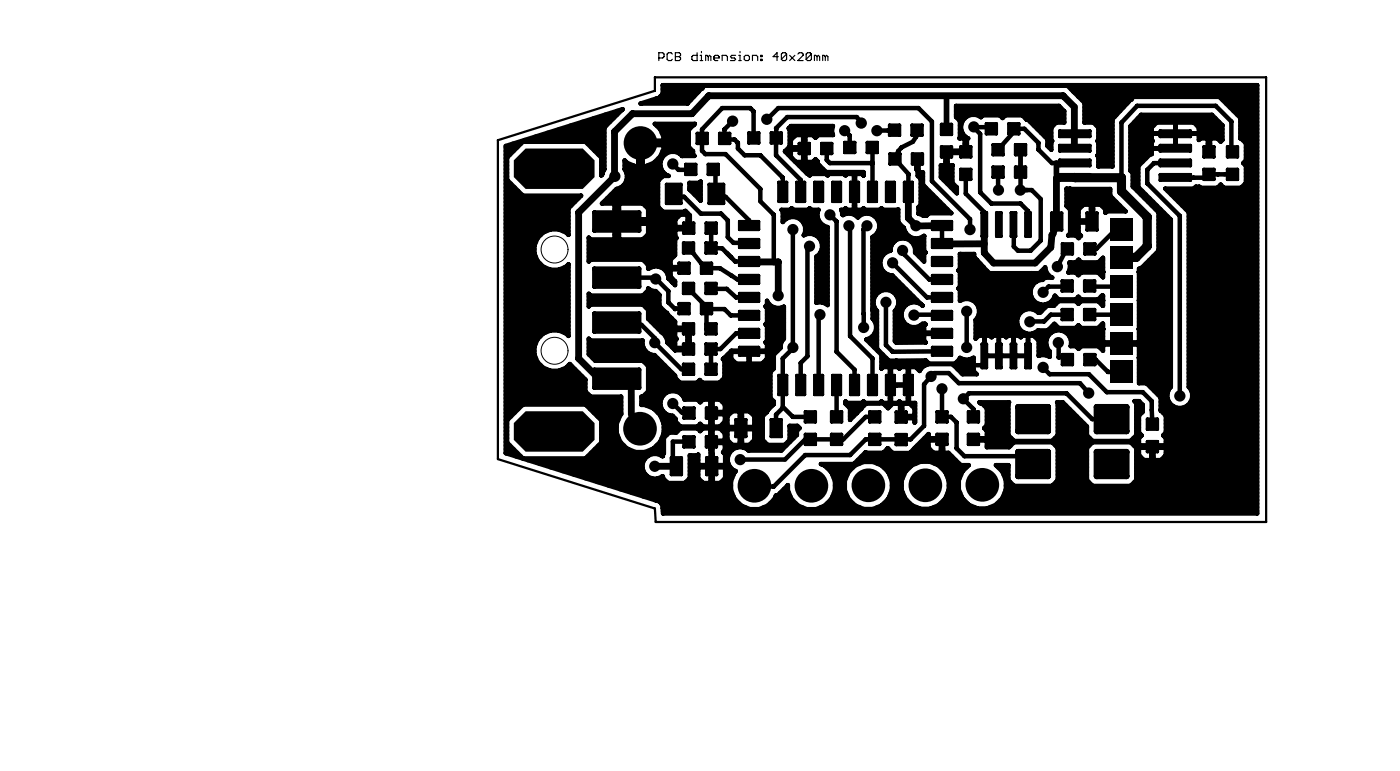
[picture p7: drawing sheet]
<svg xmlns="http://www.w3.org/2000/svg" width="62mm" height="34mm" viewBox="0 0 62 34" stroke-linecap="round" stroke-linejoin="round" font-family="sans-serif">
<g fill="none" stroke="#000" stroke-width=".05">
<path d="M29.4 2.6l.2-.1-.1-.2h-.1v.4M30 2.4h-.3v.2h.3M30.1 2.3l.2 .1v.3h-.2zM30.1 2.5h.2M31.1 2.3v.4h-.2l-.1-.2h.3M31.2 2.7h.1M31.2 2.5l.1 .2M31.3 2.3h.1M31.6 2.5h-.1v.2M31.6 2.5v.2M31.6 2.5h.1v.2M31.8 2.6h.3l-.1-.1h-.2v.1l.2 .1"/>
<path d="M32.2 2.7v-.2h.2v.2M32.8 2.5h-.2l.2 .1-.2 .1M32.9 2.7h.1M32.9 2.5l.1 .2M33 2.3h.1M33.2 2.5h.2v.1l-.2 .1zM33.5 2.7v-.2h.3v.2M33.9 2.6l.1 .1zM33.9 2.5h.1zM34.7 2.5h-.2l.1-.2v.4M35.1 2.4h-.3v.2M35.1 2.4v.2h-.3"/>
<path d="M35.1 2.4l-.3 .2M35.2 2.5l.2 .2M35.4 2.5l-.2 .2M35.6 2.4h.2l-.2 .3h.2M36.2 2.4h-.3v.2M36.2 2.4v.2h-.3M36.2 2.4l-.3 .2M36.4 2.5h-.1v.2M36.4 2.5v.2M36.4 2.5h.1v.2M36.8 2.5h-.1v.2M36.8 2.5v.2"/>
<path d="M36.8 2.5h.1v.2"/>
</g>
<path d="M22.2 6.2l7-2.2v-.6l27.2 .1v19.7h-27.2v-.6l-7-2.2z" fill="none" stroke="#000" stroke-width=".1"/>
<g fill="none" stroke="#000" stroke-width=".15">
<path d="M30.3 13.5h.4v.5h-.4zM30.3 11.7h.4v.5h-.4zM30.5 12.6h.4v.5h-.4zM30.5 15.3h.4v.5h-.4zM30.5 10.8h.4v.5h-.4zM30.5 14.4h.4v.5h-.4zM30.5 16.2h.4v.5h-.4zM30.5 9.9h.4v.5h-.4zM30.5 19.5h.4v.4h-.4zM30.5 18.2h.4v.4h-.4zM30.6 7.3h.4v.5h-.4zM31.1 5.9h.4v.5h-.4z"/>
<path d="M31.3 13.5h.4v.5h-.4zM31.3 11.7h.4v.5h-.4zM31.5 12.6h.4v.5h-.4zM31.5 15.3h.4v.5h-.4zM31.5 16.2h.4v.5h-.4zM31.5 10.8h.4v.5h-.4zM31.5 14.4h.4v.5h-.4zM31.5 9.9h.4v.5h-.4zM31.5 19.5h.4v.4h-.4zM31.5 18.2h.4v.4h-.4zM31.6 7.3h.4v.5h-.4zM32.1 5.9h.4v.5h-.4z"/>
<path d="M32.8 18.7h.5v.7h-.5zM33 9.9h.8v.3h-.8zM33 10.7h.8v.3h-.8zM33 11.5h.8v.3h-.8zM33 12.3h.8v.3h-.8zM33 13.1h.8v.3h-.8zM33 13.9h.8v.3h-.8zM33 14.7h.8v.3h-.8zM33 15.5h.8v.3h-.8zM33.4 5.9h.4v.5h-.4zM34.4 18.7h.4v.7h-.4zM34.4 5.9h.4v.5h-.4z"/>
<path d="M34.7 16.7h.4v.9h-.4zM34.7 8.1h.4v.9h-.4zM35.5 16.7h.4v.9h-.4zM35.5 8.1h.4v.9h-.4zM35.6 6.4h.5v.4h-.5zM35.9 18.3h.5v.5h-.5zM35.9 19.3h.5v.5h-.5zM36.3 16.7h.4v.9h-.4zM36.3 8.1h.4v.9h-.4zM36.6 6.4h.5v.4h-.5zM37.1 18.3h.4v.5h-.4zM37.1 19.3h.4v.5h-.4z"/>
<path d="M37.1 16.7h.4v.9h-.4zM37.1 8.1h.4v.9h-.4zM37.7 6.3h.4v.5h-.4zM37.9 16.7h.4v.9h-.4zM37.9 8.1h.4v.9h-.4zM38.7 6.3h.4v.5h-.4zM38.7 16.7h.4v.9h-.4zM38.7 8.1h.4v.9h-.4zM38.8 18.3h.4v.5h-.4zM38.8 19.3h.4v.5h-.4zM39.5 16.7h.4v.9h-.4zM39.5 8.1h.4v.9h-.4z"/>
<path d="M39.7 5.6h.4v.4h-.4zM39.7 6.9h.4v.4h-.4zM40 19.3h.4v.5h-.4zM40 18.3h.4v.5h-.4zM40.3 16.7h.4v.9h-.4zM40.3 8.1h.4v.9h-.4zM40.7 5.6h.4v.4h-.4zM40.7 6.9h.4v.4h-.4zM41.6 9.9h.8v.3h-.8zM41.6 10.7h.8v.3h-.8zM41.6 11.5h.8v.3h-.8zM41.6 12.3h.8v.3h-.8z"/>
<path d="M41.6 13.1h.8v.3h-.8zM41.6 13.9h.8v.3h-.8zM41.6 14.7h.8v.3h-.8zM41.6 15.5h.8v.3h-.8zM41.8 18.3h.4v.5h-.4zM41.8 19.3h.4v.5h-.4zM42 5.5h.4v.5h-.4zM42 6.5h.4v.5h-.4zM42.8 6.5h.5v.5h-.5zM42.8 7.5h.5v.5h-.5zM43.2 18.3h.4v.5h-.4zM43.2 19.3h.4v.5h-.4z"/>
<path d="M43.8 9.5h.2v1h-.2zM43.8 15.3h.2v1.1h-.2zM44 5.5h.4v.5h-.4zM44.3 6.4h.4v.5h-.4zM44.3 7.4h.4v.5h-.4zM44.4 15.3h.2v1.1h-.2zM44.4 9.5h.2v1h-.2zM45 5.5h.4v.5h-.4zM45.1 15.3h.2v1.1h-.2zM45.1 9.5h.2v1h-.2zM45.3 6.4h.4v.5h-.4zM45.3 7.4h.4v.5h-.4z"/>
<path d="M45.7 15.3h.2v1.1h-.2zM45.7 9.5h.2v1h-.2zM46.9 9.5h.4v.7h-.4zM47.2 7.8h1.4v.2h-1.4zM47.2 7.1h1.4v.3h-1.4zM47.2 6.5h1.4v.2h-1.4zM47.2 5.8h1.4v.3h-1.4zM47.4 12.5h.4v.5h-.4zM47.4 13.8h.4v.4h-.4zM47.4 15.8h.4v.4h-.4zM47.4 10.9h.4v.4h-.4zM48.4 12.5h.4v.5h-.4z"/>
<path d="M48.4 13.8h.4v.4h-.4zM48.4 15.8h.4v.4h-.4zM48.4 10.9h.4v.4h-.4zM48.5 9.5h.4v.7h-.4zM51.2 18.7h.4v.4h-.4zM51.2 19.7h.4v.4h-.4zM51.7 7.8h1.4v.2h-1.4zM51.7 5.8h1.4v.3h-1.4zM51.7 6.5h1.4v.2h-1.4zM51.7 7.1h1.4v.3h-1.4zM53.7 6.5h.4v.5h-.4zM53.7 7.5h.4v.5h-.4z"/>
<path d="M54.7 6.5h.5v.5h-.5zM54.7 7.5h.5v.5h-.5zM29.9 20.4h.5v.7h-.5zM31.5 20.4h.5v.7h-.5z"/>
</g>
<g fill="#000">
<path d="M23.4 6.6h2.6l.5 .5v.8l-.5 .5h-2.6l-.5-.5v-.8zM22.9 18.8l.5-.5h2.6l.5 .5v.8l-.5 .5h-2.6l-.5-.5zM26.5 11.9h2v.9h-2zM26.5 13.9h2v.9h-2zM26.5 16.4h2v.9h-2zM26.5 9.4h2v.9h-2zM29.7 8.2h.7v.9h-.7zM30.2 13.5h.5v.5h-.5zM30.2 11.7h.5v.5h-.5zM30.4 16.2h.5v.5h-.5zM30.4 15.3h.5v.5h-.5zM30.4 14.4h.5v.5h-.5z"/>
<path d="M30.4 10.8h.5v.5h-.5zM30.4 12.6h.5v.5h-.5zM30.5 9.9h.5v.5h-.5zM30.5 19.4h.5v.5h-.5zM30.5 18.1h.5v.5h-.5zM30.5 7.3h.5v.5h-.5zM31.1 5.9h.5v.5h-.5zM31.2 13.5h.5v.5h-.5zM31.2 11.7h.5v.5h-.5zM31.4 16.2h.5v.5h-.5zM31.4 15.3h.5v.5h-.5zM31.4 14.4h.5v.5h-.5z"/>
<path d="M31.4 10.8h.5v.5h-.5zM31.4 12.6h.5v.5h-.5zM31.5 9.9h.5v.5h-.5zM31.5 19.4h.5v.5h-.5zM31.5 18.1h.5v.5h-.5zM31.5 7.3h.5v.5h-.5zM31.6 8.2h.7v.9h-.7zM32.1 5.9h.5v.5h-.5zM32.8 18.7h.5v.8h-.5zM32.9 9.8h.9v.4h-.9zM32.9 10.6h.9v.4h-.9zM32.9 11.4h.9v.4h-.9z"/>
<path d="M32.9 12.2h.9v.4h-.9zM32.9 13h.9v.4h-.9zM32.9 13.8h.9v.4h-.9zM32.9 14.6h.9v.4h-.9zM32.9 15.4h.9v.4h-.9zM33.4 5.9h.5v.5h-.5zM34.4 18.7h.5v.8h-.5zM34.4 5.9h.5v.5h-.5zM34.7 16.7h.4v.9h-.4zM34.7 8.1h.4v.9h-.4zM35.5 16.7h.4v.9h-.4zM35.5 8.1h.4v.9h-.4z"/>
<path d="M35.6 6.4h.5v.5h-.5zM35.9 19.3h.5v.5h-.5zM35.9 18.3h.5v.5h-.5zM36.3 16.7h.4v.9h-.4zM36.3 8.1h.4v.9h-.4zM36.6 6.4h.5v.5h-.5zM37 19.3h.5v.5h-.5zM37 18.3h.5v.5h-.5zM37.1 16.7h.4v.9h-.4zM37.1 8.1h.4v.9h-.4zM37.6 6.3h.5v.5h-.5zM37.9 16.7h.4v.9h-.4z"/>
<path d="M37.9 8.1h.4v.9h-.4zM38.6 6.3h.5v.5h-.5zM38.7 16.7h.4v.9h-.4zM38.7 8.1h.4v.9h-.4zM38.7 18.3h.5v.5h-.5zM38.7 19.3h.5v.5h-.5zM39.5 16.7h.4v.9h-.4zM39.5 8.1h.4v.9h-.4zM39.6 5.5h.5v.5h-.5zM39.6 6.8h.5v.5h-.5zM39.9 18.3h.5v.5h-.5zM39.9 19.3h.5v.5h-.5z"/>
<path d="M40.3 16.7h.4v.9h-.4zM40.3 8.1h.4v.9h-.4zM40.6 5.5h.5v.5h-.5zM40.6 6.8h.6v.5h-.6zM41.5 9.8h.9v.4h-.9zM41.5 10.6h.9v.4h-.9zM41.5 11.4h.9v.4h-.9zM41.5 12.2h.9v.4h-.9zM41.5 13h.9v.4h-.9zM41.5 13.8h.9v.4h-.9zM41.5 14.6h.9v.4h-.9zM41.5 15.4h.9v.4h-.9z"/>
<path d="M41.7 19.3h.5v.5h-.5zM41.7 18.3h.5v.5h-.5zM41.9 5.5h.5v.5h-.5zM41.9 6.5h.5v.5h-.5zM42.8 6.5h.5v.5h-.5zM42.8 7.5h.5v.5h-.5zM43.1 19.3h.5v.5h-.5zM43.1 18.3h.5v.5h-.5zM43.8 15.3h.2v1.1h-.2zM43.8 9.4h.2v1.1h-.2zM43.9 5.5h.5v.5h-.5zM44.2 6.4h.5v.5h-.5z"/>
<path d="M44.2 7.4h.5v.5h-.5zM44.4 15.3h.3v1.1h-.3zM44.4 9.4h.3v1.1h-.3zM44.9 5.5h.5v.5h-.5zM45.1 15.3h.2v1.1h-.2zM45.1 9.4h.2v1.1h-.2zM45.2 6.4h.5v.5h-.5zM45.2 7.4h.5v.5h-.5zM45.4 18.1h1.3v1.1h-1.3zM45.7 15.3h.3v1.1h-.3zM45.7 9.4h.3v1.1h-.3zM46.9 9.5h.5v.8h-.5z"/>
<path d="M47.2 5.8h1.4v.3h-1.4zM47.2 6.5h1.4v.2h-1.4zM47.2 7.1h1.4v.3h-1.4zM47.2 7.8h1.4v.3h-1.4zM47.3 12.5h.5v.5h-.5zM47.3 13.8h.5v.5h-.5zM47.3 15.8h.5v.5h-.5zM47.3 10.8h.5v.5h-.5zM48.3 12.5h.5v.5h-.5zM48.3 13.8h.5v.5h-.5zM48.3 15.8h.5v.5h-.5zM48.3 10.8h.5v.5h-.5z"/>
<path d="M48.4 9.5h.5v.8h-.5zM48.9 18.1h1.3v1.1h-1.3zM49.5 9.7h1v1h-1zM49.5 11h1v1h-1zM49.5 12.2h1v1.1h-1zM49.5 13.5h1v1h-1zM49.5 14.8h1v1h-1zM49.5 16.1h1v1h-1zM51.1 18.6h.5v.5h-.5zM51.7 7.8h1.4v.3h-1.4zM51.7 7.1h1.4v.3h-1.4zM51.7 6.5h1.4v.2h-1.4z"/>
<path d="M51.7 5.8h1.4v.3h-1.4zM53.6 7.5h.5v.5h-.5zM53.6 6.5h.5v.5h-.5zM54.7 6.5h.5v.5h-.5zM54.7 7.5h.5v.5h-.5zM29.9 20.4h.5v.8h-.5zM31.5 20.4h.5v.8h-.5zM45.4 20.1h1.3v1.1h-1.3zM48.9 20.1h1.3v1.1h-1.3zM51.1 19.6h.5v.5h-.5z"/>
<circle cx="23.2" cy="17.4" r=".25"/>
<circle cx="23.2" cy="9.4" r=".25"/>
<circle cx="25" cy="12.8" r=".25"/>
<circle cx="25" cy="13.9" r=".25"/>
<circle cx="26.4" cy="5.8" r=".25"/>
<circle cx="27.4" cy="7.9" r=".25"/>
<circle cx="27.4" cy="15.7" r=".25"/>
<circle cx="28.5" cy="15.7" r=".25"/>
<circle cx="28.5" cy="19.1" r=".75"/>
<circle cx="28.6" cy="6.4" r=".75"/>
<circle cx="28.9" cy="8.1" r=".25"/>
<circle cx="28.9" cy="13.4" r=".25"/>
<circle cx="29.2" cy="15.3" r=".25"/>
<circle cx="29.2" cy="12.4" r=".25"/>
<circle cx="29.6" cy="14.3" r=".25"/>
<circle cx="29.7" cy="9.7" r=".25"/>
<circle cx="30" cy="7.3" r=".25"/>
<circle cx="30" cy="18" r=".25"/>
<circle cx="30.1" cy="6.1" r=".25"/>
<circle cx="30.2" cy="4.2" r=".25"/>
<circle cx="31.1" cy="8.4" r=".25"/>
<circle cx="32.7" cy="5.4" r=".25"/>
<circle cx="33.9" cy="18" r=".25"/>
<circle cx="34.2" cy="5.3" r=".25"/>
<circle cx="34.7" cy="13.2" r=".25"/>
<circle cx="35.3" cy="10.2" r=".25"/>
<circle cx="35.3" cy="15.5" r=".25"/>
<circle cx="35.8" cy="5.8" r=".25"/>
<circle cx="36" cy="10.2" r=".25"/>
<circle cx="36.1" cy="11" r=".25"/>
<circle cx="36.6" cy="14" r=".25"/>
<circle cx="36.7" cy="5.8" r=".25"/>
<circle cx="37" cy="9.6" r=".25"/>
<circle cx="37.7" cy="5.8" r=".25"/>
<circle cx="37.8" cy="10.1" r=".25"/>
<circle cx="38.4" cy="5.5" r=".25"/>
<circle cx="38.5" cy="14.6" r=".25"/>
<circle cx="38.7" cy="10.1" r=".25"/>
<circle cx="39.1" cy="5.8" r=".25"/>
<circle cx="39.5" cy="13.5" r=".25"/>
<circle cx="39.8" cy="11.7" r=".25"/>
<circle cx="39.9" cy="10.3" r=".25"/>
<circle cx="40.2" cy="11.2" r=".25"/>
<circle cx="40.7" cy="14" r=".25"/>
<circle cx="40.8" cy="10.1" r=".25"/>
<circle cx="41.5" cy="16.8" r=".25"/>
<circle cx="41.5" cy="9" r=".25"/>
<circle cx="42" cy="17.3" r=".25"/>
<circle cx="42.9" cy="17.8" r=".25"/>
<circle cx="43" cy="16.3" r=".25"/>
<circle cx="43.1" cy="15.5" r=".25"/>
<circle cx="43.1" cy="13.9" r=".25"/>
<circle cx="43.2" cy="11.7" r=".25"/>
<circle cx="43.2" cy="10.2" r=".25"/>
<circle cx="43.2" cy="12.9" r=".25"/>
<circle cx="43.4" cy="5.6" r=".25"/>
<circle cx="44.5" cy="18.5" r=".25"/>
<circle cx="44.5" cy="8.5" r=".25"/>
<circle cx="45.5" cy="8.5" r=".25"/>
<circle cx="45.8" cy="12.4" r=".25"/>
<circle cx="45.8" cy="13.4" r=".25"/>
<circle cx="45.9" cy="14.3" r=".25"/>
<circle cx="46" cy="5.2" r=".25"/>
<circle cx="46.5" cy="16.4" r=".25"/>
<circle cx="46.5" cy="13" r=".25"/>
<circle cx="46.5" cy="5.7" r=".25"/>
<circle cx="46.9" cy="5.2" r=".25"/>
<circle cx="47.1" cy="11.9" r=".25"/>
<circle cx="47.2" cy="15.3" r=".25"/>
<circle cx="47.7" cy="18.8" r=".25"/>
<circle cx="47.7" cy="9.1" r=".25"/>
<circle cx="48.5" cy="17.5" r=".25"/>
<circle cx="49" cy="11.9" r=".25"/>
<circle cx="49.2" cy="5.4" r=".25"/>
<circle cx="49.3" cy="6.7" r=".25"/>
<circle cx="49.6" cy="9.2" r=".25"/>
<circle cx="50.8" cy="7" r=".25"/>
<circle cx="50.9" cy="6.3" r=".25"/>
<circle cx="50.9" cy="5.6" r=".25"/>
<circle cx="51.5" cy="15.1" r=".25"/>
<circle cx="51.6" cy="11.9" r=".25"/>
<circle cx="52.6" cy="17.6" r=".25"/>
<circle cx="53" cy="8.9" r=".25"/>
<circle cx="53.4" cy="11.8" r=".25"/>
<circle cx="54" cy="5.4" r=".25"/>
<circle cx="54.1" cy="19.2" r=".25"/>
<circle cx="55.1" cy="4.5" r=".25"/>
<circle cx="55.1" cy="9.9" r=".25"/>
<circle cx="55.4" cy="12" r=".25"/>
<circle cx="55.4" cy="14.9" r=".25"/>
<circle cx="55.5" cy="18" r=".25"/>
<circle cx="27.3" cy="20.6" r=".25"/>
<circle cx="29.2" cy="20.8" r=".25"/>
<circle cx="29.4" cy="21.8" r=".25"/>
<circle cx="31.9" cy="22.2" r=".25"/>
<circle cx="33" cy="20.5" r=".25"/>
<circle cx="33.6" cy="21.6" r=".75"/>
<circle cx="36.2" cy="21.6" r=".75"/>
<circle cx="38.7" cy="21.6" r=".75"/>
<circle cx="41.3" cy="21.6" r=".75"/>
<circle cx="43.8" cy="21.6" r=".75"/>
<circle cx="45.7" cy="22.4" r=".25"/>
<circle cx="47.7" cy="20.5" r=".25"/>
<circle cx="48.5" cy="22.4" r=".25"/>
<circle cx="51.6" cy="22.3" r=".25"/>
<circle cx="53" cy="20.7" r=".25"/>
<circle cx="54" cy="22.3" r=".25"/>
<circle cx="55.6" cy="20.8" r=".25"/>
</g>
<g fill="none" stroke="#000" stroke-width=".04">
<circle cx="24.7" cy="11.1" r=".6"/>
<circle cx="24.7" cy="15.6" r=".6"/>
</g>
<g fill="none" stroke="#000" stroke-width=".2">
<path d="M22.5 17.2h3.6M22.5 9.8h2.8M22.5 19.7h.1M22.5 17.9h5.2M22.5 19.8h.2M22.5 6.7h.4M22.5 15.1h1.4M22.5 15.6h1.3M22.5 19h.1M22.5 17.4h3.6M22.5 9.3h2.8M22.5 10.6h1.5"/>
<path d="M22.5 14.8h1.8M22.5 15.5h1.3M22.5 14.2h2.8M22.5 10h2.8M22.5 9.5h2.8M22.5 6.6h.6M22.5 7.2h.1M22.5 8.5h.6M22.5 19.5h.1M22.5 19.4h.1M22.5 19.2h.1M22.5 18.9h.1"/>
<path d="M22.5 18.7h.1M22.5 18.5h.3M22.5 18.4h.4M22.5 18.2h.6M22.5 18.1h.8M22.5 17.7h5.2M22.5 17.6h3.7M22.5 17.1h3.6M22.5 16.9h3.6M22.5 16.8h3.5M22.5 16.6h3.3M22.5 16.4h1.9"/>
<path d="M22.5 16.3h1.6M22.5 16.1h1.5M22.5 16h1.4M22.5 15.8h1.3M22.5 15.3h1.4M22.5 15h1.6M22.5 14.7h2.8M22.5 14.5h2.8M22.5 14.3h2.8M22.5 14h2.8M22.5 13.8h2.8M22.5 13.7h2.8"/>
<path d="M22.5 13.5h2.8M22.5 13.4h2.8M22.5 13.2h2.8M22.5 13h2.8M22.5 12.9h2.8M22.5 12.7h2.8M22.5 12.6h2.8M22.5 12.4h2.8M22.5 12.2h2.8M22.5 12.1h2.8M22.5 11.9h1.8M22.5 11.7h1.6"/>
<path d="M22.5 11.6h1.4M22.5 11.4h1.4M22.5 11.3h1.3M22.5 11.1h1.3M22.5 10.9h1.3M22.5 10.8h1.4M22.5 10.4h1.6M22.5 10.3h1.9M22.5 10.1h2.8M22.5 9.6h2.8M22.5 9.2h3M22.5 9h3.1"/>
<path d="M22.5 8.8h3.3M22.5 8.7h.8M22.5 8.3h.4M22.5 8.2h.3M22.5 8h.1M22.5 7.9h.1M22.5 7.7h.1M22.5 7.5h.1M22.5 7.4h.1M22.5 7h.1M22.5 6.9h.2M22.6 8l.7 .7h2.6l-.6 .6v1.2a.9 .9 0 0 0-1.5 .4"/>
<path d="M22.6 18.7l.7-.7h2.8l.7 .7v1l-.7 .7h-2.8l-.7-.7zM22.9 6.4h.3M23.4 6.2h3.5M23.8 10.9a.91 .91 0 0 0 .5 1 .91 .91 0 0 0 1-.1v3.2a.9 .9 0 0 0-1-.2 .9 .9 0 0 0-.5 1M23.8 15.8l.2 .3M23.9 6.1h3M24 16.1a.9 .9 0 0 0 1.4 .1l.7 .7v.5l.2 .3h1.4v.7l-.2 .5M24.4 5.9h2.5M24.9 5.8h2M25.1 10.3h.2M25.1 16.4h.5M25.2 14.8h.1"/>
<path d="M25.2 11.9h.1M25.3 16.3h.2M25.3 10.4h.1M25.4 5.6h1.6M26 5.4h1.2M26.1 18.1h1.6M26.2 6.4h.7M26.2 15.1l2.4 .1a.54 .54 0 0 0 .6 .6l1.1 1.2h.8l.1-.1M26.2 15.8l.3 .3h2.2l.2 .2M26.2 15.6h2.6M26.2 10.6h.1M26.2 15.5h2.5"/>
<path d="M26.2 15.3h2.4M26.2 13.5h3.2M26.2 13.4h3.2M26.2 13.2h3.2M26.2 11.6h.1M26.2 11.4h3.8M26.2 11.3h3.9M26.2 11.1h3.9M26.2 10.9h3.9M26.2 10.8h3.9M26.3 15.8h2.7M26.3 18.2h1.4"/>
<path d="M26.3 15.2l-.1-.1v.7M26.4 6.6h.5M26.4 16h2.9M26.5 5.3h.9M26.5 18.4h1.2M26.5 12h2v.8h-2zM26.5 9.5h2v.8h-2zM26.5 14h2v.8h-2zM26.5 16.5h2v.8h-2zM26.5 6.7h.4M26.6 18.5h1M26.7 19.8h1.1"/>
<path d="M26.7 6.9h.2M26.8 18.7h.8M26.8 19.7h.9M26.8 19h.7M26.8 7.2h.1M26.8 19.5h.8M26.8 19.4h.7M26.8 19.2h.7M26.8 18.9h.7M26.8 7.7h.1M26.8 7.5h.1M26.8 7.4h.1"/>
<path d="M26.8 7h.1M26.9 9h2.4M26.9 7.5v-1.8l.9-.8-5.3 1.6v13.7l6.8 2.1 .2 .1M26.9 7.5l-.1 .3v-.8l-.7-.7h-2.8l-.7 .7v1M27 5.1h.5M27.1 8.8h2.2M27.2 8.7h2.1M27.4 8.5h1.9M27.4 9.3h.2M27.4 10.6h.2M27.4 9.5h.2M27.4 10.4h.2"/>
<path d="M27.4 10.3h.2M27.4 10.1h.2M27.4 9.6h.2M27.4 9.2h.2M27.5 18.9v.4l.2 .4M27.5 4.9h.2M27.5 12.4h1.7l.6 .6v.5l.3 .3 .4-.1M27.5 16.9l.5 .1 .1-.1h-1.4M27.5 14.4l1.1 .1 .6 .6v.2l1.2 1.1h.3M27.6 9.8h2.5M27.7 19.7a1.07 1.07 0 0 0 1.7 0M27.7 8.3h1.6"/>
<path d="M27.8 7.5a.55 .55 0 0 1 .1 .7M27.8 7.2h.1M27.8 7.4h.4M27.8 7.5h1.7M27.9 8.2h1.4M27.9 8.2l-.4 .2-.7 .7h.6v.7h1.5v-.5l-.2-.2h-1.1v1.6h1.1l.2-.3M27.9 7.7h1.7M27.9 8h1.5M27.9 7.9h1.6M28.1 18.5l.4 .6M28.5 6.7h.2M28.5 6.6h.2"/>
<path d="M28.5 7.2h.2M28.5 7.4h.2M28.5 7h.2M28.5 6.9h.2M28.6 17.7h.9M28.6 17.9h.8M28.7 6.4h2M28.7 11.6h1.2M28.7 10.6h1.4M28.7 16.1h.8M28.8 17.6h.8M28.8 9.2h.5"/>
<path d="M28.8 13.7h.7M28.8 13h.5M28.8 18.1h.6M28.8 11.7h1.1M28.9 7.4h.5M28.9 16.3h.7M28.9 10.4h1.2M28.9 17.2h5.4M28.9 16.3v1.1l-.3 .3v.3a1.02 1.02 0 0 1 1 .9M28.9 10v.4M28.9 17.4h5.4M28.9 9.3h.5"/>
<path d="M28.9 14.2h1M28.9 9.5h1.7M28.9 17.1h5.4M28.9 16.9h1.3M28.9 16.8h1.2M28.9 16.6h1.1M28.9 16.4h.9M28.9 14h.9M28.9 13.8h.7M28.9 12.9h.1M28.9 11.9h.1M28.9 10.3h1.2"/>
<path d="M28.9 10.1h1.8M28.9 9.6h1.3M28.9 12.9a.42 .42 0 0 1 .5 .4v.3l.7 .7v.3h.5v.1M28.9 12.9l-.2 .3h-2.4l-.1-.1v.5h.1h2.4l.2 .2v.4l.8 .8v.2l.4 .4M29 14.3h1.1M29 4.5h1.8M29.2 18.2h.3M29.2 7.2h.2M29.2 14.5h.9M29.3 19.8h.3M29.3 5.6h1.6M29.3 18.4h.3"/>
<path d="M29.4 7h.1M29.4 14.7h1.2M29.4 19.7h.2M29.4 5.8h1.3M29.4 4.3h1.5M29.4 5.8l-.2-.3h1.8l-.3 .3v.7l.2 .2M29.4 5.8l.2 .5h-.9v1.1a1.02 1.02 0 0 0 .9-.8M29.4 7.2a.54 .54 0 0 0 .4 .6h-.2l-.3 .3v1.1l.3 .2h1l.2 .2v.5h-.7v-.3l.2-.2h.4v.6h-.6l.1 .4-.1 .8-.2 .2v.3h.5v.1h-.5v.3l.2 .2v.2l-.1-.1M29.5 18.5h.5M29.5 11.9h.9M29.5 6.9h.1M29.5 14.8h.1"/>
<path d="M29.5 19.5h.1M29.5 5.9h1.2M29.5 18.7h.6M29.5 14.8h.6M29.5 6.7h1.4M29.5 4.1h1.6M29.5 4h1.7M29.5 3.8h1.9M29.6 19.4h.1M29.6 6.1h1.1M29.6 18.9h.6M29.6 18.9v.4l-.2 .4"/>
<path d="M29.6 19h4.4M29.6 19.2h.6M29.6 6.6v-.1h-1.1v.9l-.7-.3v.4M29.6 6.6h1.1M29.6 6.2h1.1M29.7 15h.4M29.7 12.1h.2M29.7 13.9h.1M29.7 15.1h.4M29.8 12.2h.1M29.8 12.4l.2 .2M29.8 12.4h.2"/>
<path d="M29.8 15.3h.3M29.9 17.4a.56 .56 0 0 0-.5 .7M30 12.6h.1M30 15.5h.7v-.8h-.6l.1 .4-.1 .4M30 18l.4 .4h.3M30 7.3l.2 .3 .6-.1M30 8.6l.1 .2h.4l.7 .7h.9l.3 .3v.8l.3 .2 .7 .1M30.1 15.6h.1M30.1 10h-2.7v.7h-1.1l-.1-.1v1h.1h2.4l.2 .2v.2a.56 .56 0 0 1 .9 .4M30.1 17.4l.2 .1 .2 .3h.6l.1 .1M30.4 6.9h.5M30.4 17.6h3.9"/>
<path d="M30.5 17.7h3.9M30.6 15.5v.1h-.5M30.6 14.7v.8M30.6 15.1h.1M30.6 14.8h.1M30.6 15.3h.1M30.6 15h.1M30.7 9.8h.1M30.7 10h.1M30.7 9.6h.1M30.7 11l.8 .9h.6l.8 .5h.5M30.7 12.8l.8 .9v1l.2-.1"/>
<path d="M30.7 19.7h-.7v.9l.1 .2M30.7 8.1h.5v.8l-.5-.5zM30.7 8.3h.5M30.7 8.2h.5M30.8 8.5h.4M30.9 6.7l.1 .2h-.6a.55 .55 0 0 0-.6-.1 .55 .55 0 0 0-.4 .4M30.9 5.6h.1M31 8.7h.2M31.1 8.8h.1M31.1 4.1l-.4 .5h-2.1l.7-.2 .2-.2v-.4h26.5v19.1h-26.4l-.1-.5M31.1 4.1h.1M31.2 16.9h.1"/>
<path d="M31.2 17.9h.1M31.2 19.2h.1M31.2 19.2l.1-.1h.4v.5h.6v-.3l-.2-.2h-.3v2.4h.3l.2-.2v-.5M31.2 19.2l-.1-.1h-.8l-.2 .2h-.3l-.2 .2v.7l-.1 .1M31.2 17.9l.1-.1h.4v.5h.6v-.3l-.2-.2h-.3v1.2h.3l.2-.2v-.4h-.6v.6h-.4l-.1-.1-.1 .1h-.8l-.3-.5a.53 .53 0 0 1-.6-.4M31.3 3.9h.1M31.3 3.9l-.2 .2M31.3 6.2h.1M31.4 3.8h16.2M31.4 3.8l-.1 .1M31.5 13.8h.8l.3 .2h.8M31.5 13.8h.1"/>
<path d="M31.7 19.8h.1M31.7 19.5h.1M31.7 19.4h.1M31.7 19.2h.1M31.7 17.9h.1M31.7 18.9h.1M31.7 18.7h.1M31.7 18.5h.1M31.7 18.2h.1M31.7 18.1h.1M31.7 16.4h.1M31.7 11l.5 .1 .6 .5 .6 .1"/>
<path d="M31.7 12.8h-.1l.8 .1 .4 .3h.6M31.7 10.2v.8M31.8 19.7h.7M31.8 18.4h.8M31.8 7.5l.1 .1v1.1v-.1l.1 .2h.3l1.1 1v.2M32.2 16.9h2.1M32.2 17.9h2.3M32.2 19.2h.2M32.2 18.9h.2M32.3 16h.3M32.3 15.9h.1M32.3 6.2h.1"/>
<path d="M32.3 16.8h2M32.3 16.6h2M32.3 16.4h2.2M32.3 16.3h2.2M32.3 16.1h.4M32.3 6.2h.4l.2 .2v.2l.3 .3h.7l1 1v.6M32.3 19.8h2.8M32.3 19.5h.1M32.3 19.4h.1M32.3 18.7h.1M32.3 18.5h.1M32.3 18.2h2"/>
<path d="M32.3 18.1h2.1M32.4 18.5l.2-.2h.4v1.5h-.4l-.2-.2v-.5h1.2v.5l-.2 .2h-.3v-1.5h.3l.2 .2M32.4 18.5v.5M32.4 15.8h.2M32.6 16l.2 .2h.6v-.6h-.8l-.4 .4 .1 .1v.7l-.2 .2h-.8l-.1-.1M32.6 16v-.3h1.6v.3M32.6 5.4l-.3 .4v.4M32.7 20l.2-.1 .4 .1M32.7 20l-.2 .2M33 19.7h.1M33 19.5h.1M33 19.4h.1"/>
<path d="M33 19.2h.1M33 18.9h.1M33 18.7h.1M33 18.5h.1M33 18.4h.1M33.4 16.1h.1M33.4 16h.1M33.4 15.8h.1M33.4 14.8h-.6l-.7 .7h-.4v.9M33.5 18.4h.7M33.5 19.7h.6M33.6 6.1v-1.1l-.2-.2h-1.2l-.9 1v.9l.1 .2h.9l1.6 1.5v.6l.6 .6v2.1"/>
<path d="M33.6 18.5v.5M33.6 19.5h.4M33.6 19.4h.4M33.6 19.2h.4M33.6 18.9h.4M33.6 18.7h.4M33.6 18.5h.4M34 18.5v1.1l.2 .2h.8l.2-.2v-.6h.3l.1 .1-.1 .1v.2l-.7 .7h-1.4l-.1-.1M34.1 16.1h.4M34.2 13.7h.3M34.2 14.5h.7M34.2 15.3h.6"/>
<path d="M34.2 15.1h.7M34.2 15.3v.3M34.2 14.8h.7M34.2 15.5h.6M34.2 14.2h.7M34.2 16h.3M34.2 15.8h.3M34.2 15h.7M34.2 14.7h.7M34.2 14.3h.7M34.2 14h.7M34.2 13.8h.7"/>
<path d="M34.2 13.5h.1M34.2 5.3l.5-.5h6.2l.6 .6v2.7l1.7 1.7v.4M34.3 17.7l.2 .3-.5 .5M34.7 15.6h-1.3v.6h.6l.2-.2M34.9 13.7h.1M34.9 15.2l-.1 .3-.3 .3v.6l-.2 .2v1.1M34.9 15.2v-.1v-1.4a.53 .53 0 0 1-.7-.3l-.1 .2 .1 .1v.7h-.1l.1 .1v.7h-.1l.1 .1M34.9 17.1v1a.75 .75 0 0 0-.3 1M34.9 18.1l.4 .5h.8M34.9 9.8h.1M34.9 9.5h1.5M34.9 9.6h1.5"/>
<path d="M35 6.7l1.1 1.1 .1-.1h.6l.1 .1 .1-.1h.6l.1 .1 .4-.1v.8v-.8l.4 .1M35 6.7h.3M35.1 19.7h.1M35.1 6.9h.2M35.2 5.8h1.9M35.2 19h.4M35.2 19.5h.2M35.2 19.4h.3M35.2 19.2h.3M35.2 6.4h.1M35.2 6.2h.1M35.2 6.1h.2"/>
<path d="M35.2 5.9h1.9M35.2 9.3h.1h.1M35.3 6.2l.2-.2h.3v.6M35.3 6.2v.4M35.3 7h.1M35.3 10.2v5.3l-.4 .5v1.4M35.6 7.4h.9M35.7 9.8h.8M35.8 7.5h.9M35.8 6.6v.1M35.8 6.7h.1M35.8 6.7v.5"/>
<path d="M35.8 7h.1M35.8 6.9h.1M35.8 6.4h.1M35.8 6.2h.1M35.8 6.1h.1M35.8 10h.8M35.8 10.4h.1M35.9 10.3h1M35.9 10.1h1M35.9 7.7h2.6M36 9.3h.1h.1M36.1 19.6h.1"/>
<path d="M36.1 11l-.1 .1v4.8l-.3 .3v.8l.1 .1h-.1M36.3 10.4h.6M36.3 6.1h.1M36.4 13.4h.5M36.4 13.2h.5M36.4 13h.5M36.4 12.9h.5M36.4 12.7h.5M36.4 12.6h.5M36.4 12.4h.5M36.4 12.2h.5M36.4 12.1h.5"/>
<path d="M36.4 11.9h.5M36.4 11.7h.5M36.4 11.6h.5M36.4 11.4h.5M36.5 7.2l.3 .5h1.7v.1M36.5 7.2h-1l-.2-.2v-.3h.6v.5M36.5 7.2l-.1-.1-.2 .1M36.5 10.6h.4M36.5 14v3.2M36.6 11.3h.3M36.6 10.8h.3M36.6 11.1h.3"/>
<path d="M36.6 10.9h.3M36.8 13.5h.1M36.9 6.6v.5l.1 .2h1.9M36.9 10.1a.55 .55 0 0 1-.4-.8h-1.7l.1 .6a.55 .55 0 0 1 .7-.2 .55 .55 0 0 1 .2 .8 .56 .56 0 0 1 .8 .2 .56 .56 0 0 1-.2 .7M36.9 10.1h.1M36.9 10.1v3.5l-.2-.1h-.3v-2.1M37 9.6l.3 .3v5.8l.8 .8v.6M37.1 5.9v.1h-.6l-.1 .1-.2-.1h-.3v.6h-.7M37.1 5.9v-.3h-1.8l-.1 .1v.8l-.2 .2M37.3 17.1v1.5M37.3 19.6h.1M37.5 9.5h2.5"/>
<path d="M37.6 9.3h.1h.1M37.6 5.8l.3 .2v.6M37.7 17.9h.1M37.8 18.1h.7M37.8 10.1l.1 4.9 1 1v1.1M37.9 18.5h.2M37.9 18.4h.3M37.9 18.2h.5M38.1 9.3v-.7v.7M38.1 9.2h.1M38.1 9h.1M38.1 8.8h.1"/>
<path d="M38.1 8.7h.1M38.1 8.3h.1M38.1 8.2h.1M38.1 8h.1M38.1 7.9h.1M38.1 8.5v.2M38.2 9.6h.1M38.4 18.2h.1M38.4 5.5l-.2-.3h-3.1l-.5 .5v1.2l1.1 1.1v.5M38.4 9.3h.1h.1M38.5 17.9h.1M38.5 7.8h.1"/>
<path d="M38.6 15.1h.5M38.6 10.1l-.1 .1v4.4M38.8 15.3h.3M38.9 15h.2M38.9 6.6v.2M38.9 13.8h.1M38.9 10.6h2.3M38.9 13.7h.1M38.9 13.5h.1M38.9 13.4h.1M38.9 13.2h.1M38.9 13h.2"/>
<path d="M38.9 12.9h1.5M38.9 12.7h1.3M38.9 12.6h1.2M38.9 12.4h1M38.9 12.2h.7M38.9 12.1h.5M38.9 11.9h.4M38.9 11.7h.3M38.9 11.6h.4M38.9 11.4h.4M38.9 11.3h.6M38.9 11.1h.8"/>
<path d="M38.9 10.9h.8M38.9 10.8h1M38.9 6.8v1.8M38.9 6.8h.1M38.9 13.8v.4l.2 .3v.2M38.9 14.2h.2M38.9 14h.2M38.9 13.8h.2M38.9 13.4v.2l.2 .2v1.7l.5 .6h.4M38.9 13.4a.56 .56 0 0 1 .6-.5 .56 .56 0 0 1 .5 .5M39 15.5h.1M39 18.6h-.4l-1 1h-1.7l-.9 .9h-2"/>
<path d="M39 18.6h.1M39 19.6h-.4l-.7 .7h-2l-1.4 1.4-.9-.1M39 19.6h.1M39 14.8h.1M39 9.6h1M39 14.3h.1M39 10.4h1.5M39.1 14.7l-.1 .2-.4 .2 .7 .7v.6l.4-.1v.8h.8v-.8h.3l.2 .2M39.1 14.7h.1M39.1 14.5h.1M39.1 15.6h.1M39.1 9.8h.9"/>
<path d="M39.1 10.3h1.2M39.2 10a.55 .55 0 0 0-.4-.5 .55 .55 0 0 0-.6 .2 .62 .62 0 0 0-.7-.2v-.2h2.5v.6l.3 .3a.55 .55 0 0 0 .4 .4M39.2 10a.53 .53 0 0 1-.3 .6v3.2M39.2 10h.9M39.2 10.1h1.1M39.2 9.3h.1h.1M39.3 17.9h.1M39.3 15.8h.1M39.3 16.3h1.9M39.3 16.1h2M39.3 16h.2M39.4 17.9h.3v-.7h.8v.7h.3v.9v-.2h-.6v-.6h.4l.2 .2v.3h-.7v-.5h-.3l-.2 .2-.3-.3h-.1h-.6h-.1h-.1h-.6h-.1l.2 .3v.5l.7-.7h.8"/>
<path d="M39.5 18.1h.2M39.5 11.2a.55 .55 0 0 0-.2 .7 .55 .55 0 0 0 .5 .4l1.3 1.3M39.5 13.5v1.9l.3 .3 2.2-.1M39.6 20l-.2 .2M39.6 20h.1M39.6 20l.2 .2M39.7 17.2h.1M39.7 17.9h.1M39.7 17.4h.1M39.7 17.7h.1M39.7 17.6h.1M39.7 17.1h.1"/>
<path d="M39.7 16.9h.1M39.7 16.8h.1M39.7 16.6h.1M39.7 16.4h.1M39.7 11.2h.1M39.7 11.2h-.2M39.7 16.3l.4 .1 .4-.1v1.6h-.4h-.4zM39.8 11.7l1.5 1.5h.7M39.9 13h.7M39.9 5.8h-.8M39.9 15.1h1.3M39.9 14.2h.3"/>
<path d="M39.9 15h1.3M39.9 14.7h1.3M39.9 14.5h.6M39.9 14.3h.4M39.9 14h.3M39.9 13.8h.3M40 16.1h.1M40 13.2h.7M40 13.7h.3M40 13.4v.2l-.1 .2v1.4l.1 .1 1.3-.1-.1-.3h.8l-2.1-.1M40 13.5h.5M40 13.4h.9"/>
<path d="M40.1 17.9h.1M40.1 18.4h.1M40.1 18.2h.1M40.1 18.1h.1M40.1 10.6a.53 .53 0 0 0-.4 .6M40.2 18.5v.1M40.2 19.6h.1M40.2 18.5h.6M40.2 11.2l.1 .1 1.1 1.1h.6M40.3 14.3a.55 .55 0 0 0 .8 .1h.2l-.1 .4M40.4 10.6a.55 .55 0 0 1 .4 .6M40.5 17.2h.1"/>
<path d="M40.5 17.9h.1M40.5 17.4h.1M40.5 17.7h.1M40.5 17.6h.1M40.5 17.1h.1M40.5 16.9h.1M40.5 16.8h.1M40.5 16.6h.1M40.5 16.4h.1M40.5 7.8h.1M40.5 7.8v.7M40.6 10.8h.6"/>
<path d="M40.6 18.1h.2M40.7 14h1.3M40.7 10.9h.5M40.8 19.9v.1M40.8 20l-.2 .2M40.8 18.7h.1M40.8 18.4h.1M40.8 18.2h.1M40.8 11.1h.4M40.8 11.3h.5M40.9 7.5v-.4h.1v.6h.1v.5l1.3 1.3h-1.5M40.9 7.5v.3l.1 .2v1.1l-.1 .1v.3"/>
<path d="M40.9 7.2h.1M40.9 7.5h.1M40.9 7.4h.1M40.9 5.8l-.1 .3-.1 .2-.5 .3-.3 .5 .6 .7M40.9 19.8h.5M40.9 7.7h.2M40.9 16.4h.1M40.9 7.9h.2M40.9 9.5h.1M40.9 9.3h1.3M41 9.5l.2 .1M41 11.4h.2"/>
<path d="M41 13.5h.1M41 9.2h1.1M41 14.5h.2M41 8.5h.4M41 9h.9M41 8.8h.7M41 8.7h.6M41 8.3h.3M41 8.2h.1M41 8h.1M41 19.7h.4M41.1 13.5a.56 .56 0 0 0-.8 .1 .56 .56 0 0 0 0 .7"/>
<path d="M41.1 13.6h.1M41.1 11.6h.1M41.2 9.6h.1M41.2 10.5l-.2 .1M41.2 10.5v.7h.1l-.1 .4-.4-.4M41.2 10.5h.1M41.2 19.5h.7M41.4 19.4l-.6 .5M41.4 19.4v.1h.5v.7M41.4 19.4h.1M41.4 9.5l-.2 .1M41.4 16.8l.2-.2h.7l.4 .5h5.4l.4 .4"/>
<path d="M41.5 16.8l-.3 .3v1.9l-.6 .6h-1.6M41.9 19.7h.1M41.9 19.8h.1M41.9 7.9h.6M41.9 7.7h.6M41.9 7.5h.6M41.9 7.4h.6M42 17.3v1.3h.4l.2 .2v1.2l.4 .3h2.7l.3 .4M42 10.1v.8M42.1 8h.4M42.1 7.2h.1M42.1 7h.1"/>
<path d="M42.1 6.9h.1M42.2 8.2h.3M42.4 8.3h.3M42.5 6.8h.1M42.5 16.3h.9M42.6 8.5h.1M42.6 5.1h4.8M42.6 4.9h4.8M42.6 4.8h4.7M42.7 16.1h.7M42.7 5.3h.3M42.7 16.4h.7"/>
<path d="M42.8 12.1h1.2M42.8 12.9h3.2M42.8 11.3h.1M42.8 16h.4l.2-.1v.6l.1 .2h-.6l-.4-.5h-.7a.74 .74 0 0 0-.8 .3M42.8 5.8h.1M42.8 16l-.2 .2h-1.2l-.1-.2-1.3 .1M42.8 11.3h.6l.2 .3M42.8 11.3v.7h-.1l.1 .1v.7h-.1l.1 .1v.5a.56 .56 0 0 1 .7 .1 .56 .56 0 0 1 .1 .7M42.8 6.7h.1M42.8 16h.1M42.8 13.4h.1M42.8 13.2h3.2"/>
<path d="M42.8 13h3.1M42.8 12.7h3.2M42.8 12.6h3.4M42.8 12.4h3.8M42.8 12.2h3.9M42.8 11.9h1M42.8 11.7h.9M42.8 11.6h.8M42.8 11.4h.6M42.8 6.1h.2M42.8 5.9h.1M42.8 5.6h.1"/>
<path d="M42.8 5.4h.1M42.8 5.8l.1 .2 .3 .2-.1 .5h-.9v.7h.3v.7l.2 .2M42.8 16.6h.7M43 6.6h.1M43 6.4h.1M43 6.2h.1M43.1 7.8v.8l.8 .9v1.1M43.1 13.9v1.6M43.3 5.1a.56 .56 0 0 0-.5 .7M43.3 13.4h2.8M43.3 16h.1M43.4 18.6v-.4l-.5-.4 .3-.3h4.3l1.2 1.2h.9"/>
<path d="M43.4 19.5h1.7M43.5 14.8h2.2M43.5 15h.1M43.5 14.7h2M43.5 14.5h1.9M43.5 14.3h1.8M43.5 5.1l.2 .1 .1-.1h.8l.1 .2 .1-.2h.8l1.1 1.1v.3l.2 .2v-.5M43.5 13.5h2.8M43.6 11.6l.5 .6h2.2l.3-.3M43.6 14.2h-.1v.9l.1-.2h.5l.1 .1 .1-.1h.5l.1 .1v-.1h.5l.1 .1 .1-.1h.5l.2 .3v.6h.3l.2 .1-.2-.7M43.6 14.2h1.8M43.6 13.7h3"/>
<path d="M43.6 14h1.8M43.6 13.8h2M43.9 18.1h1.1M43.9 14.9v.9M43.9 15.1h.1M43.9 15.6h.1M43.9 15.8h1.9M43.9 15.5h.1M43.9 15.8h.1M43.9 15.3h.1M43.9 15h.1M43.9 10.1h.1"/>
<path d="M43.9 15.8l-.1 .4-.1 .1h-.7M43.9 15.8h.6M43.9 19h1.1M44 19.7h6.8M44 19.8h1.1M44 19.4h1M44 19.2h1M44 18.9h1M44 18.7h1M44 18.5h1M44 18.4h1M44 18.2h1"/>
<path d="M44.2 15h.1M44.3 5.7h-.9l.3 .3v2.6l.5 .5h1.3l.3 .3v.6M44.3 5.7v.1M44.3 5.7h-.1M44.5 6.7h.1M44.5 7.7h.1M44.5 7.7v.8M44.5 15.1h.1M44.5 15.6h.1M44.5 14.9v.9M44.5 15.5h.1M44.5 15.8h.1"/>
<path d="M44.5 15.3h.1M44.5 15h.1M44.5 15.8h.7M44.8 15h.1M45.2 15.1h.1M45.2 15.6h.1M45.2 14.9v.9M45.2 15.5h.1M45.2 15.8h.1M45.2 15.3h.1M45.2 15h.1M45.2 15.8h.6"/>
<path d="M45.2 5.7h.1M45.2 5.7h.5l.6 .7v.3l.6 .6h1M45.2 5.7l.1 .1M45.2 19.7l-.2 .2h-1v-.3h-.6v-.1h.6v-.3l-.1-.1 .1-.2v-.7l-.3-.3h1.3v1.5l.2 .2h1.7l.3-.2-.1-1.5h.3l1.1 1.1v.4l.2 .2h1.7l.3-.2v-1.5h-.1h.2l.1 .1v.3l-.1 .2v.8l.1 .1-.1 .1v.3M45.3 5.8h.1M45.3 5.8l-.8 .9M45.4 14a.55 .55 0 0 0 .1 .7 .55 .55 0 0 0 .8 0h.4l.3-.3 .2 .2h.8l.1-.1M45.5 15h.1M45.5 6.7v1.8h.5l.4 .4v1.8l-.5 .5h-.5l-.2-.2v-1M45.5 7.7h.1M45.5 6.7h.1M45.6 13.8h.2h.4"/>
<path d="M45.6 13.8l-.2 .2M45.6 6.7h.1M45.6 6.7l-.1 .1M45.7 5.3h1.7M45.8 15.1h.1M45.8 15.6h.1M45.8 14.9v.9M45.8 15.5h.1M45.8 15.8h.1M45.8 15.3h.1M45.8 15h.1M45.9 5.4h1.5"/>
<path d="M46 12.2h.1M46.1 5.6h.9M46.1 14.8h.8M46.1 15h.6M46.2 12.5a.56 .56 0 0 0 0 1 .56 .56 0 0 0 .8-.3l.2 .1h.8l.1-.1 .1 .1h.8l.2-.1v.4M46.2 13.8h.2M46.3 5.8h.6M46.3 15.1h.3M46.3 15.6h.5M46.3 15.5h.4M46.3 15.8h.5M46.3 15.3h.3"/>
<path d="M46.4 5.9h.5M46.4 12.1h.2M46.5 16.4l.3 .3h1.7l.8 .8h1.6l.4 .4 .1 1M46.6 6.1h.3M46.6 11.9h.1M46.6 11.9l.1 .3 .2 .2h-.3l-.4 .1M46.7 6.4h.2M46.7 6.2h.2M46.7 13.5h.4M46.8 6.6h.1M46.9 19.7l.3 .2v1.5l-.3 .2M46.9 13.4h2.3"/>
<path d="M46.9 14.5h.2M47 13.2h.1M47 19.5h1.6M47.1 19.8h1.5M47.1 7.8v.1h.8M47.2 19h1.3M47.2 19.4h1.3M47.2 19.2h1.3M47.2 18.9h1.1M47.2 18.7h1M47.2 18.5h.8M47.2 18.4h.6"/>
<path d="M47.2 18.2h.5M47.2 18.1h.3M47.2 15.3v.6h.3l.1 .1M47.4 5l-.2-.3h-4.6v.5l.2 .2v.8h.2v.6h-.9v.6h-.2v.5l.8 .7v-.3M47.4 5v.5h-.3l-.2 .2v.5M47.5 14.8h1.7M47.5 12.8h-.8l-.2 .2M47.5 12.8h.1M47.5 8.5h2M47.5 9.2h.8M47.5 9h2.3M47.5 8.8h2.1"/>
<path d="M47.5 8.7h2M47.6 14h-.8l-.3 .3h-.6M47.6 12.7l-.1 .1M47.6 14h.1M47.6 3.8l.7 .8v.9h.4l.3 .2v.5M47.6 3.8h8.4M47.6 11.1l-.5 .8M47.7 10.4h.4M47.7 12.1h1.5M47.7 15h1.5M47.7 11.7h.3l.1-.1 .1 .1h.8l.2-.2v.8l-.2-.2h-.8l-.1 .2-.1-.2h-.4zM47.7 9.3h.4"/>
<path d="M47.7 11.7h1.5M47.7 11.9h1.5M47.7 9.3l-.2-.1v-.8h2v.3l.7 .7h-.9v.1v-.2l-.2-.2h-.4v.7h-1M47.7 9.3v1.1l-.1 .1h.4l.1 .1 .1-.1-.1-.1v-.5h.5v-.8h-.3l-.2 .2M47.7 10h.4M47.7 9.5h.4M47.7 10.3h.4M47.7 10.1h.4M47.7 9.6h.4M47.7 15.1h1.5M47.7 4h8.3M47.7 15.3h2.2"/>
<path d="M47.8 4.1h.1M47.9 6.6v-.6v.7v-.1M47.9 4.1h8.1M48 15.5h.2M48.1 12.2h.1M48.1 11.6h.1M48.1 14.5h.1M48.1 4.3h7.9M48.1 13.5h.1M48.1 13.5l-.1-.1h-.8l-.2 .2h-.3l-.3 .3-.2-.1M48.1 14.5l.1 .1h.8l.2-.2v.8h.7v.1h-.7v.3l-.2-.2h-.8l-.1 .1-.1-.1h-.3a.56 .56 0 0 0-.4-.7 .56 .56 0 0 0-.7 .5M48.1 13.5l.1-.1h.8l.2 .2"/>
<path d="M48.1 4.3h.1M48.1 9.3v.5M48.2 4.5h2.2M48.3 5.1h1.5M48.3 4.6h1.9M48.3 5.4h1.3M48.3 5.3h1.3M48.3 4.9h1.6M48.3 4.8h1.8M48.6 12.7l1.4 .1M48.6 14h.1M48.6 14h1.4"/>
<path d="M48.6 16h.2l.6 .6h.6M48.6 11.1h.1M48.6 9.3h.1M48.6 9.5h.1M48.6 9.6h.1M48.6 9.2h.1M48.7 9.9h.1M48.7 19.7l-.2 .2v1.5l.2 .2M48.9 5.6h.7M49 6.9h.6M49 6.2h.6M49 5.8h.6"/>
<path d="M49 6.7h.6M49 6.6h.6M49 7.2h.6M49 7.4h.6M49 7h.6M49 6.4h.6M49 6.1h.6M49 5.9h.6M49 15.5h.2M49.1 12.2h.1M49.1 11.6h.1M49.1 14.5h.1"/>
<path d="M49.1 13.5h.1M49.1 13.2h.1M49.1 9.2h.8M49.2 13.6h.1M49.2 13.4h.1M49.2 12.1h.1M49.2 14.6l-2.4 .1M49.3 9.3h.8M50 10.2h-.3l-.8 .9h-.3M50 12.8h.1M50 15.3h2.2M50.3 4.5l.2-.2h3.9l.9 .9v1l.2 .2"/>
<path d="M50.3 4.6l-.7 .7v2.1h-.6v-1.2M50.3 4.5v.1M50.4 5.8h.9M50.4 6.7h.9M50.4 6.6h.9M50.4 7.2h.5M50.4 7.5h.3M50.4 7.4h.4M50.4 7h.7M50.4 6.9h.9M50.4 6.4h.9M50.4 6.2h1"/>
<path d="M50.4 6.1h.9M50.4 5.9h.9M50.4 19.7l.3 .2v1.5l-.3 .2M50.4 4.4h.1M50.4 5.6h1M50.5 7.7h.2M50.5 7.7v.6l1.1 1.2v1.7l-.8 .8v3.2h-.8v.1h.8v1.8h.3l.6 .6v.6M50.5 8.2h.2M50.5 8h.2M50.5 7.9h.2M50.5 19.5h.3M50.5 8.3h.3"/>
<path d="M50.6 19.8h.7v.7M50.6 5.4h3.7M50.6 17.9h.2M50.7 19h.1M50.7 19.4h.2M50.7 19.2h.1M50.7 18.9h.1M50.7 18.7h.1M50.7 18.5h.1M50.7 18.4h.2M50.7 18.2h.2M50.7 18.1h.2"/>
<path d="M50.7 8.5h.2M50.7 5.3h3.5M50.7 8.3l1.5 1.5v7.4l-.2 .3v.2M50.8 15.9h.1M50.8 14.7h1.4M50.8 13.4h.1M50.8 14.6v.1M50.8 12.1h.1M50.8 15.1h1.4M50.8 15.6h1.4M50.8 14.8h1.4M50.8 15.5h1.4"/>
<path d="M50.8 14.2h1.4M50.8 16.9h1.4M50.8 16.8h1.4M50.8 16.6h1.4M50.8 16.4h1.4M50.8 16.3h1.4M50.8 16.1h1.4M50.8 16h1.4M50.8 15.8h1.4M50.8 15h1.4M50.8 14.5h1.4M50.8 14.3h1.4"/>
<path d="M50.8 14h1.4M50.8 13.8h1.4M50.8 13.7h1.4M50.8 13.5h1.4M50.8 13.4h1.4M50.8 13.2h1.4M50.8 13h1.4M50.8 12.9h1.4M50.8 12.7h1.4M50.8 12.6h1.4M50.8 12.4h1.4M50.8 12.2h1.4"/>
<path d="M50.8 12.1h1.4M50.9 8.7h.2M50.9 11.9h1.3M51 8.8h.2M51.1 11.7h1.1M51.1 17.1h1.1M51.2 9h.2M51.2 11.6h1M51.3 17.2h.9M51.3 6.2v.7l-.6 .5v.9M51.3 6h2.1M51.3 9.2h.3"/>
<path d="M51.4 11.4h.8M51.5 17.4h.6M51.5 9.3h.2M51.6 11.3h.6M51.6 17.6h.4M51.6 9.8h.6M51.6 10.6h.6M51.6 10h.6M51.6 9.5h.3M51.6 11.1h.6M51.6 10.9h.6M51.6 10.8h.6"/>
<path d="M51.6 10.4h.6M51.6 10.3h.6M51.6 10.1h.6M51.6 9.6h.5M51.7 17.9h.4M51.7 18.2h4.3M51.7 18.1h.6M51.7 17.7h.3M51.7 18.3h.1M51.8 18.3l.2 .2v.8l-.1 .1 .1 .1v.3M51.9 18.4h4.1M51.9 19.4h4.1"/>
<path d="M52 19.7h4M52 19h4M52 19.5h4M52 19.2h4M52 18.9h4M52 18.7h4M52 18.5h4M52.1 8.5h3.9M52.2 8.7h3.8M52.4 8.8h3.6M52.4 6v.6M52.4 5.8h.1"/>
<path d="M52.4 5.5v1.1M52.4 6h.1M52.4 6.6h.1M52.4 6.4h.1M52.4 6.2h.1M52.4 6.1h.1M52.4 5.9h.1M52.4 5.6h.1M52.4 7.3h-1l-.3 .3v.6l1.5 1.4v8M52.4 6.6h-1.1M52.5 9h3.5M52.7 9.2h3.3"/>
<path d="M52.9 9.3h3.1M52.9 18.1h3.1M53 9.8h3M53 15.1h3M53 15.6h3M53 10.6h3M53 14.8h3M53 15.5h3M53 14.2h3M53 10h3M53 9.5h3M53 17.1h3"/>
<path d="M53 16.9h3M53 16.8h3M53 16.6h3M53 16.4h3M53 16.3h3M53 16.1h3M53 16h3M53 15.8h3M53 15.3h3M53 15h3M53 14.7h3M53 14.5h3"/>
<path d="M53 14.3h3M53 14h3M53 13.8h3M53 13.7h3M53 13.5h3M53 13.4h3M53 13.2h3M53 13h3M53 12.9h3M53 12.7h3M53 12.6h3M53 12.4h3"/>
<path d="M53 12.2h3M53 12.1h3M53 11.9h3M53 11.7h3M53 11.6h3M53 11.4h3M53 11.3h3M53 11.1h3M53 10.9h3M53 10.8h3M53 10.4h3M53 10.3h3"/>
<path d="M53 10.1h3M53 9.6h3M53 17.2h3M53.1 17.9h2.9M53.1 17.4h2.9M53.1 17.7h2.9M53.1 17.6h2.9M53.3 8.3h.2M53.4 5.6h1.1M53.4 5.8h1.1M53.4 6.1h1.1M53.4 5.9h1.1"/>
<path d="M53.8 6.6h.1M53.8 6.4h.1M53.8 6.2h.1M54.3 8.3h.2M54.4 6.2h.1M54.5 5.6l-.5-.5h-3.1l-.5 .5v2l.1 .1M54.5 5.6v.6l-.1 .1-.1-.1h-.4v.5h-.1v-.5h-.4v-.5l-.2-.2h-1.6l-.3 .2v.5M54.5 4.5h1.5M54.7 4.6h1.3M54.8 4.8h1.2M54.9 7.8h-1l-.1 .1h-1.4M54.9 6.8v-1.4l-.7-.7h-3.5l-.7 .8v2.4"/>
<path d="M55 4.9h1M55.2 5.1h.8M55.3 5.8h.7M55.3 6.1h.7M55.3 5.9h.7M55.3 5.6h.7M55.3 5.4h.7M55.3 5.3h.7M55.3 8.3h.7M55.4 6.2h.6M55.5 7.2h.5M55.5 8.2h.5"/>
<path d="M55.5 7.4h.5M55.5 6.4v.7l-.1 .2 .1 .1v.7l-.2 .3h-.7l-.2-.2-.1 .2-1-.1-.1 .1h-1.3l1.1 1v7.8a.56 .56 0 0 1-.2 .9 .56 .56 0 0 1-.8-.4M55.5 6.7h.5M55.5 6.6h.5M55.5 8h.5M55.5 7.9h.5M55.5 7.7h.5M55.5 7.5h.5M55.5 7h.5M55.5 6.9h.5M55.5 6.4h.5M56 19.8h-4.6v.7"/>
<path d="M22.5 20h.4M22.5 20.2h.6M23 20.3h.2M23.5 20.5h5.2M24 20.6h4.6M24.6 20.8h4M25.1 21h3.6M25.6 21.1h3.2M26.1 21.3h2.9M26.2 20.3h2.7M26.4 20.2h3.2M26.5 20h1.5"/>
<path d="M26.6 21.5h3.1M27.1 21.6h5.5M27.6 21.8h5M28.2 21.9h4.4M28.6 20.7a.57 .57 0 0 0 .3 .5 .57 .57 0 0 0 .7 0v.1M28.7 22.1h4M29.1 20h.5M29.2 22.3h3.6M29.3 21.3h.3M29.5 22.4h3.5M29.5 20.3h.1M29.5 20.3a.56 .56 0 0 0-.9 .4"/>
<path d="M29.5 22.6h3.7M29.6 21.3l.2 .2h.7l.3-.2M29.6 22.8h26.4M30.1 20.7l.1 .1zM30.6 21.5h.7M30.7 21.3h.4M30.8 21.3v-1l.3-.1v.5h1.2v-.5l-.1-.1h.1v-.4h-.6v1.8h-.4l-.2-.2M30.8 20.5h.3M30.8 20.8h1.8M30.8 20.3h.3M30.8 21.1h.3M30.8 21h.3"/>
<path d="M30.8 20.6h.3M31.1 20.8v.5M31.7 20.2h.1M31.7 20.5h.1M31.7 20.3h.1M31.7 21.3h.1M31.7 21.5h.1M31.7 21.1h.1M31.7 21h.1M31.7 20.6h.1M31.8 20h-.1M31.8 20.3h.1"/>
<path d="M32.2 21.5h.4M32.3 20.2h.2M32.3 20h.4M32.3 21.3h.3M32.3 20.5h.1M32.3 20.3h.2M32.3 21.1h.4M32.3 21h.5M32.3 20.6h.2M32.5 20.2a.55 .55 0 0 0 .3 .8M33.3 20h1.6M34 22.6h1.8"/>
<path d="M34.3 22.4h1.2M34.5 22.3h.8M34.6 22.1h.6M34.8 21.9h.4M34.9 21.8h.2M35.1 21.6h.1M36.6 22.6h1.7M36.8 20.8h1.2M36.9 22.4h1.1M37 21h.9M37 22.3h.9M37.1 21.1h.7"/>
<path d="M37.1 22.1h.7M37.2 21.3h.5M37.2 21.9h.5M37.2 21.6h.5M37.2 21.8h.5M37.2 21.5h.5M38.1 20.6h.2M38.2 20.5h4.4M38.4 20.3h4M38.6 20.2h3.7l.5 .5h.4a1.07 1.07 0 0 0-.2 1.6 1.07 1.07 0 0 0 1.6 0 1.07 1.07 0 0 0-.2-1.6h.6v.7l.2 .2M38.6 20.2l-.5 .5h-1.5a1.06 1.06 0 0 1 .1 1.8 1.06 1.06 0 0 1-1.6-.9l-.5 .5a1.06 1.06 0 0 1-1.5 .4 1.06 1.06 0 0 1-.3-1.5M39.1 22.6h1.8"/>
<path d="M39.1 20.6h1.7M39.4 22.4h1.2M39.4 20.8h1.2M39.5 20h.1M39.5 22.3h.9M39.6 21h.8M39.6 22.1h.7M39.6 21.1h.7M39.7 21.9h.6M39.7 21.3h.5M39.8 21.6h.4M39.8 21.8h.4"/>
<path d="M39.8 21.5h.4M40.7 20h.8M41.6 20.2l-.2-.3v-.3h.6v.6M41.6 22.6h1.9M41.7 20.6h1.1M41.9 22.4h1.2M41.9 20.8h1.2M41.9 20h.1M42.1 22.3h.9M42.1 21h.8M42.2 22.1h.7M42.2 21.1h.6"/>
<path d="M42.2 21.9h.6M42.3 21.3h.5M42.3 21.6h.4M42.3 21.8h.4M42.3 21.5h.4M44.1 22.6h11.9M44.4 22.4h11.6M44.5 20.8h.5M44.6 22.3h11.4M44.7 21h.3M44.7 22.1h11.3M44.7 21.1h.3"/>
<path d="M44.8 21.9h11.2M44.8 21.3h.2M44.8 21.6h11.2M44.8 21.8h11.2M44.8 21.5h.2M46 20.7h.1M47.1 21.5h1.4M47.2 20h1.3M47.2 20.2h1.3M47.2 20.5h1.3M47.2 20.8h1.3M47.2 20.3h1.3"/>
<path d="M47.2 21.3h1.3M47.2 21.1h1.3M47.2 21h1.3M47.2 20.6h1.3M50.6 21.5h5.4M50.7 20h.1M50.7 20.2h.1M50.7 20.5h5.3M50.7 20.8h5.3M50.7 20.3h.1M50.7 21.3h5.3M50.7 21.1h5.3"/>
<path d="M50.7 21h5.3M50.7 20.6h5.3M51 20.5l-.2-.2v-.4h1.2v.4l-.2 .2M51.3 20h.1M51.3 20.2h.1M51.3 20.3h.1M51.9 20.3h4.1M52 20h4M52 20.2h4"/>
<circle cx="38.7" cy="21.6" r="1.07"/>
<circle cx="41.2" cy="21.6" r="1.07"/>
</g>
<path d="M29.7 8.2h.7v.9h-.7zM31.6 8.2h.7v.9h-.7z" fill="none" stroke="#000" stroke-width=".16"/>
<path d="M45.4 18.1h1.3v1.1h-1.3zM48.9 18.1h1.3v1.1h-1.3zM45.4 20.1h1.3v1.1h-1.3zM48.9 20.1h1.3v1.1h-1.3z" fill="none" stroke="#000" stroke-width=".27"/>
<path d="M28.1 16.9v1.6M33.4 11.7h1.3v1.5M40.5 8.5v1.2l.3 .4 1.2-.1M43.9 10.9h-1.9M43.9 10.9v.4l.4 .4h1.8M43.9 10.6v.3M46.9 10.4v.1M47.1 7.9v2M47.9 6.6v-1.8l-.5-.5h-15.8l-.8 .8h-2.6l-.8 .8v2l-1.6 1.6v6.5l.9 .9M29.2 20.8h.9" fill="none" stroke="#000" stroke-width=".3"/>
<path d="M46.9 10.5l-.1 .5-.7 .7M47.1 9.9l-.2 .5" fill="none" stroke="#000" stroke-width=".31"/>
<path d="M31.7 11h.1M42 14h.1M42.2 4.3v1.5M47.1 7.3v.5" fill="none" stroke="#000" stroke-width=".25"/>
<path d="M47.9 7.9h2.1v.6l1.1 1.2v1.3l-.5 .5h-.6M50 11.5h.1" fill="none" stroke="#000" stroke-width=".41"/>
</svg>
